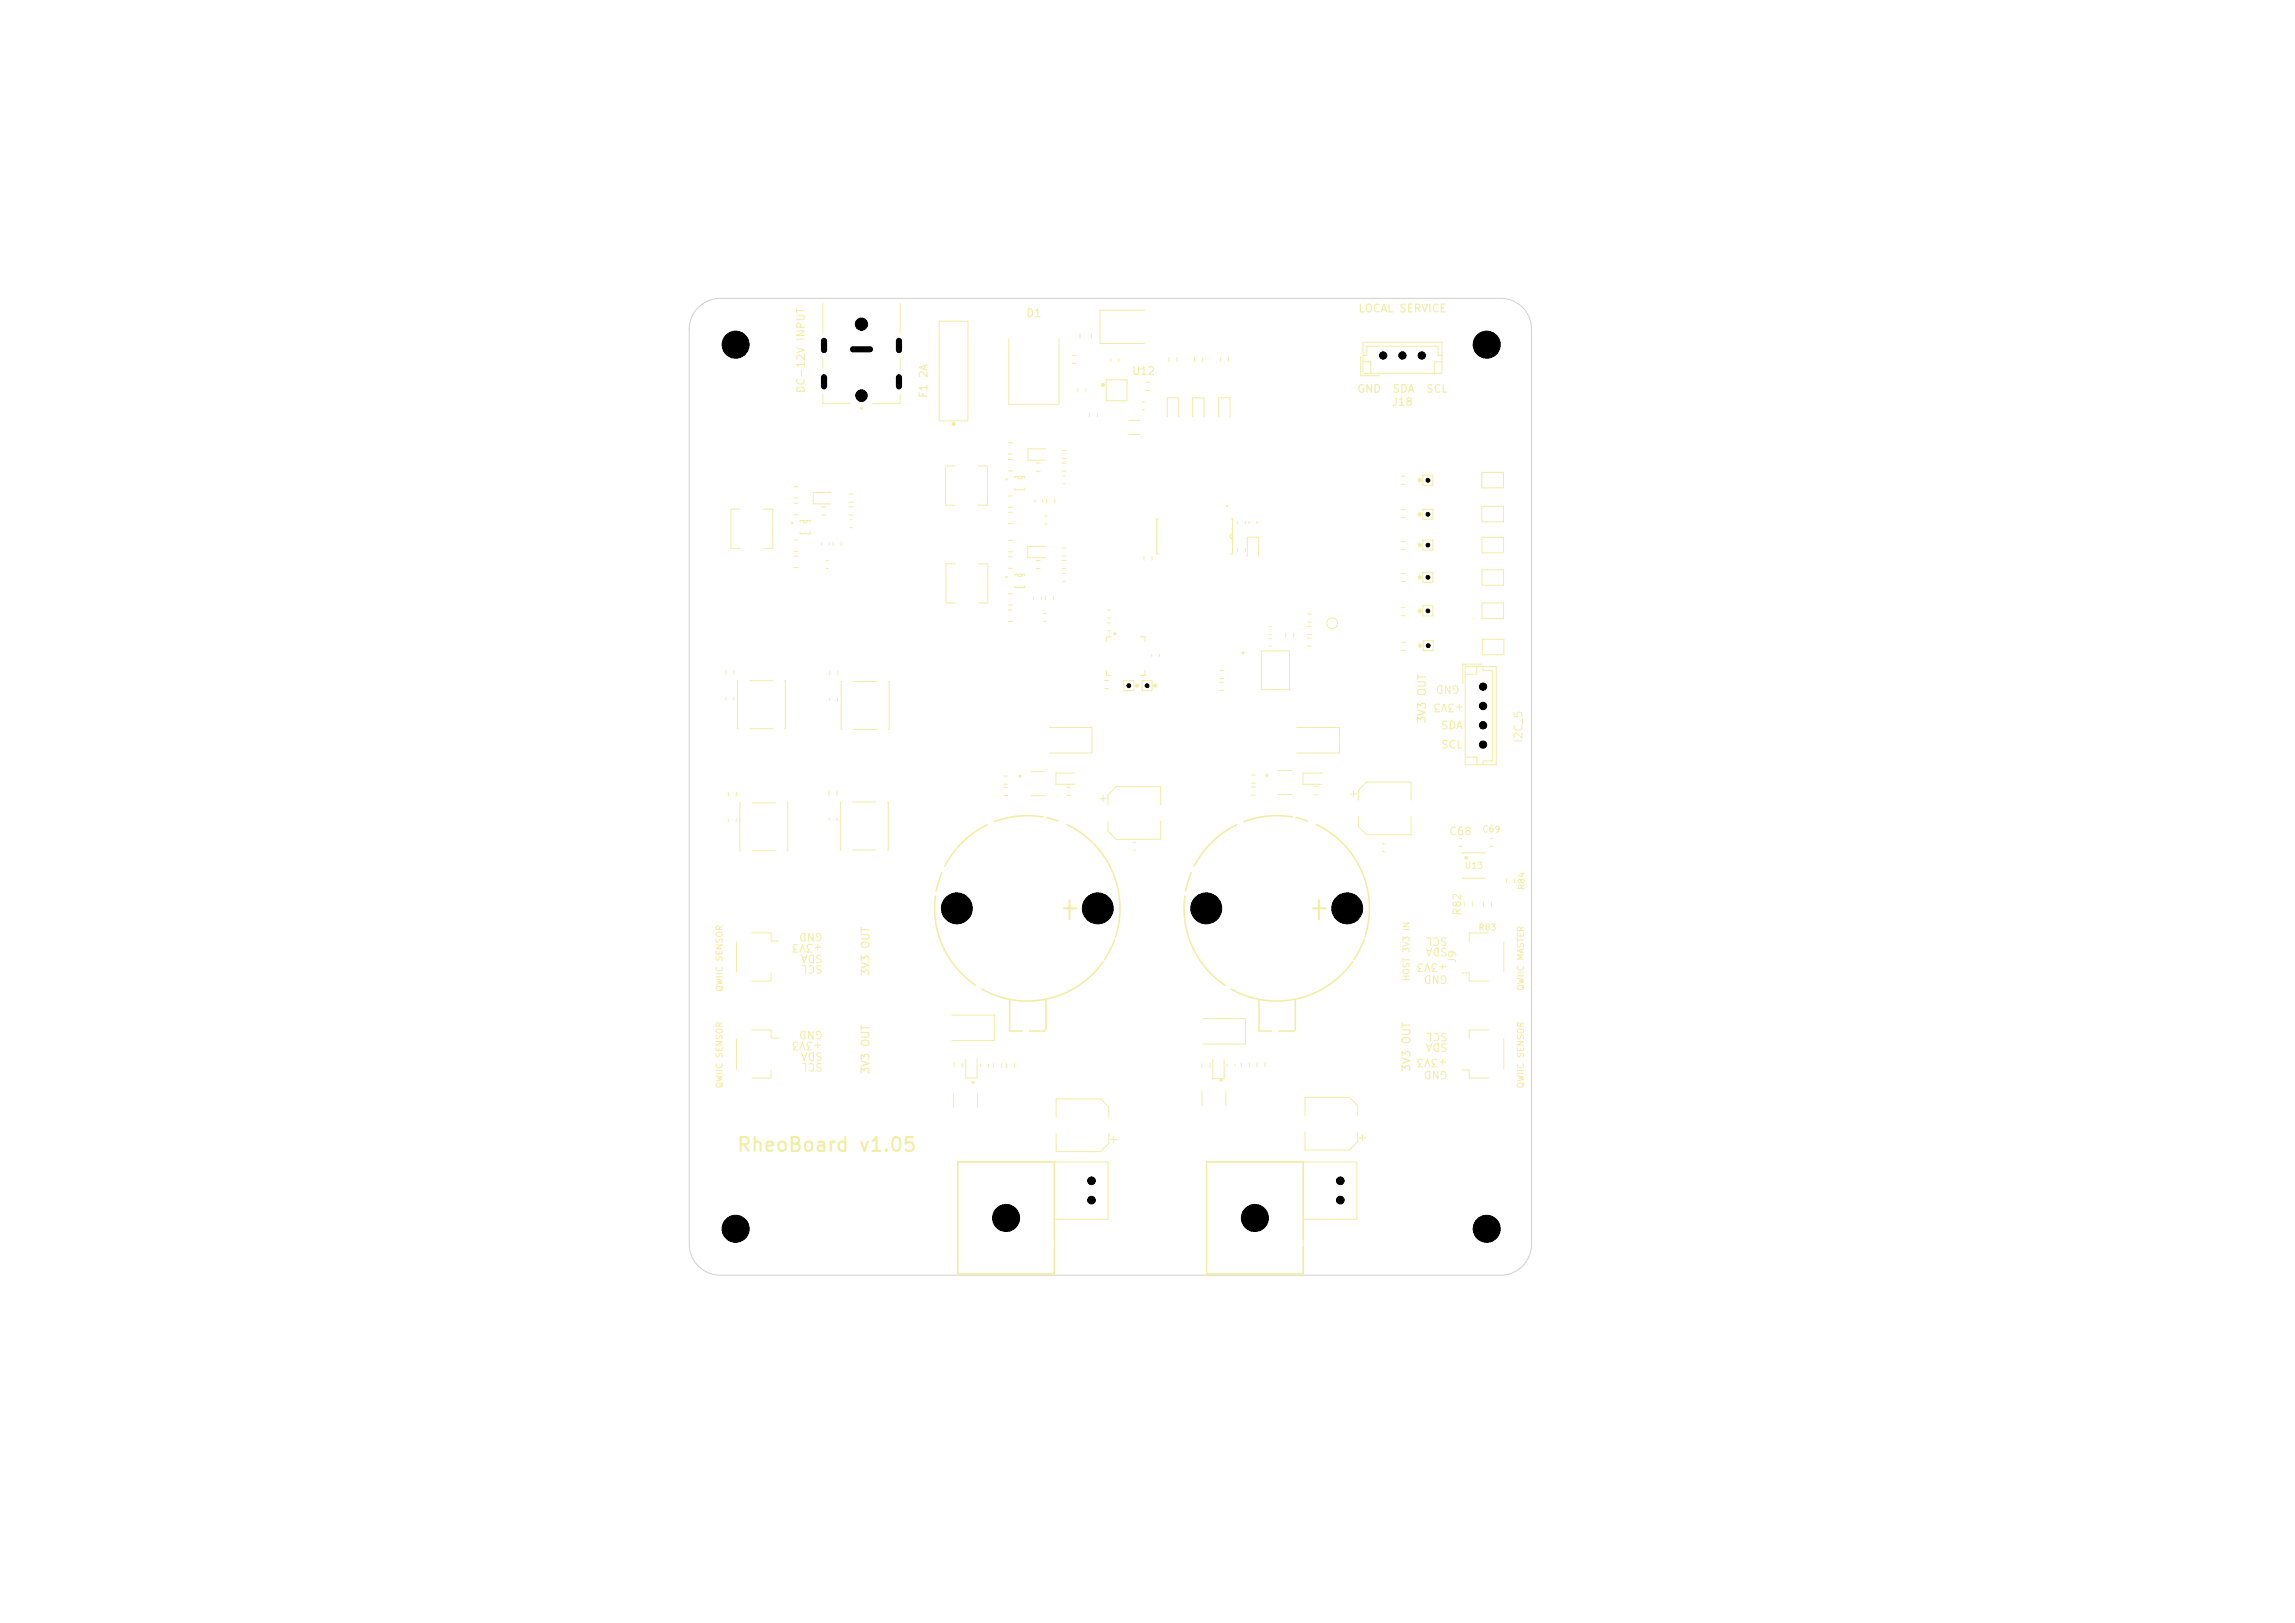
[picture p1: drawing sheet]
<svg xmlns="http://www.w3.org/2000/svg" width="297mm" height="210mm" viewBox="0 0 297 210" stroke-linecap="round" stroke-linejoin="round" font-family="sans-serif">
<defs><g id="words">
<text font-size="1.8" fill="#f2eda1" x="95.2" y="149.5">RheoBoard v1.05</text>
<g font-size="1" fill="#f2eda1">
<text x="132.7" y="41.3">D1</text>
<text x="175.7" y="40.7">LOCAL SERVICE</text>
<text x="104.4" y="51" transform="rotate(-90 104.4 51)">DC-12V INPUT</text>
<text x="120.3" y="51.6" transform="rotate(-90 120.3 51.6)">F1 2A</text>
<text x="146.4" y="48.8">U12</text>
<text x="175.6" y="51.1">GND</text>
<text x="180.1" y="52.8">J18</text>
<text x="180.1" y="51.1">SDA</text>
<text x="184.5" y="51.1">SCL</text>
<text x="189" y="88.4" transform="rotate(-180 189 88.4)">GND</text>
<text x="184.8" y="93.7" transform="rotate(-90 184.8 93.7)">3V3 OUT</text>
<text x="186.4" y="94.6">SDA</text>
<text x="189.6" y="90.8" transform="rotate(-180 189.6 90.8)">+3V3</text>
<text x="186.4" y="97.1">SCL</text>
<text x="197.2" y="96.2" transform="rotate(-90 197.2 96.2)">I2C_5</text>
<text x="187.4" y="108.3">C68</text>
<text x="189.3" y="118.6" transform="rotate(-90 189.3 118.6)">R82</text>
<text x="106.6" y="120.5" transform="rotate(-180 106.6 120.5)">GND</text>
<text x="106.6" y="121.9" transform="rotate(-180 106.6 121.9)">+3V3</text>
<text x="106.6" y="123.3" transform="rotate(-180 106.6 123.3)">SDA</text>
<text x="106.6" y="124.7" transform="rotate(-180 106.6 124.7)">SCL</text>
<text x="187.4" y="121.1" transform="rotate(-180 187.4 121.1)">SCL</text>
<text x="187.4" y="122.4" transform="rotate(-180 187.4 122.4)">SDA</text>
<text x="187.4" y="124.4" transform="rotate(-180 187.4 124.4)">+3V3</text>
<text x="187.4" y="126" transform="rotate(-180 187.4 126)">GND</text>
<text x="188.7" y="124.8" transform="rotate(-90 188.7 124.8)">J9</text>
<text x="112.8" y="126.4" transform="rotate(-90 112.8 126.4)">3V3 OUT</text>
<text x="106.6" y="133.1" transform="rotate(-180 106.6 133.1)">GND</text>
<text x="106.6" y="134.6" transform="rotate(-180 106.6 134.6)">+3V3</text>
<text x="106.6" y="135.9" transform="rotate(-180 106.6 135.9)">SDA</text>
<text x="106.6" y="137.3" transform="rotate(-180 106.6 137.3)">SCL</text>
<text x="187.4" y="133.4" transform="rotate(-180 187.4 133.4)">SCL</text>
<text x="187.4" y="134.8" transform="rotate(-180 187.4 134.8)">SDA</text>
<text x="187.4" y="136.8" transform="rotate(-180 187.4 136.8)">+3V3</text>
<text x="112.8" y="139.1" transform="rotate(-90 112.8 139.1)">3V3 OUT</text>
<text x="182.8" y="138.7" transform="rotate(-90 182.8 138.7)">3V3 OUT</text>
<text x="187.4" y="138.3" transform="rotate(-180 187.4 138.3)">GND</text>
</g>
<g font-size=".8" fill="#f2eda1">
<text x="191.8" y="107.9">C69</text>
<text x="189.5" y="112.6">U13</text>
<text x="197.5" y="115.2" transform="rotate(-90 197.5 115.2)">R84</text>
<text x="191.3" y="120.6">R83</text>
<text x="93.7" y="128.4" transform="rotate(-90 93.7 128.4)">QWIIC SENSOR</text>
<text x="182.6" y="127" transform="rotate(-90 182.6 127)">HOST 3V3 IN</text>
<text x="197.4" y="128.3" transform="rotate(-90 197.4 128.3)">QWIIC MASTER</text>
<text x="93.7" y="140.9" transform="rotate(-90 93.7 140.9)">QWIIC SENSOR</text>
<text x="197.4" y="140.9" transform="rotate(-90 197.4 140.9)">QWIIC SENSOR</text>
</g>
</g></defs>
<g fill="none" stroke="#f2eda1" stroke-width=".13">
<path d="M106.5 39.2v3.9M116.5 39.2v3.9M106.5 46.3v1.5M106.5 51v1.2h3.5M116.5 51v1.2h-3.6M116.5 46.3v1.5M121.5 41.6h3.8v12.9h-3.8zM130.5 59.5h.5M130.5 57.3h.5M130.5 58.8h.5M130.5 43.8v8.5h6.5v-8.5M134.1 59.9h.5"/>
<path d="M135.3 58.1h-2.3v1.4h2.3M137.5 58.3h.5M137.5 59.3h.5M137.5 59.9h.5M138.8 46h.4M138.8 47h.4M139.5 50.3v.4M139.8 43.2v.6M140.5 50.3v.4M141 53.5v.4M141.2 43.2v.6M142 53.5v.4"/>
<path d="M143.2 49.2h2.7v2.7h-2.7zM143.7 46.5v.2M144.8 46.5v.2M146.1 54.4h1.4M146.1 56.2h1.4M147.9 52h.2M147.9 53h.2M148.2 40.2h-5.9v4.3h5.9M148.3 49.5h.4M148.3 50.5h.4M151.1 53.9v-2.4h1.4v2.4M151.3 46.3v.5"/>
<path d="M152.3 46.3v.5M154.3 53.9v-2.4h1.5v2.4M154.6 46.3v.5M155.6 46.3v.5M157.7 53.9v-2.4h1.5v2.4M157.9 46.3v.5M159 46.3v.5M176.1 46.1v2.5h2.5M176.4 46h.5v-1.2h9.2v1.2h.5M176.4 46.8h1v1.5M176.4 44.3h10.2v4h-10.2zM186.6 46.8h-1v1.5"/>
<path d="M95.8 65.9h-1.2v5h1.2M98.8 65.9h1.2v5h-1.2M102.7 69.9h.6M102.7 71.3h.6M102.7 63h.6M102.7 64.4h.6M102.7 72h.6M102.7 73.4h.6M102.7 65.1h.6M102.7 66.6h.6M103.6 67.6v-.2h1.2v.2M103.6 68.9v.2h1.2v-.2"/>
<path d="M103.9 67.4l.1 .2 .2 .1 .2-.1 .1-.2M106.3 70.2v.3M106.3 65.6h.5M106.3 66.6h.5M106.9 72.5h.3M106.9 73.6h.3M107.3 70.2v.3M107.5 63.7h-2.3v1.5h2.3M107.8 70.1v.5M108.9 70.1v.5M109.9 65.6h.5M109.9 66.6h.5"/>
<path d="M109.9 63.9h.5M109.9 65h.5M110 67.3h.3M110 68.3h.3M123.6 60.3h-1.2v5.1h1.2M123.6 73h-1.2v5h1.2M126.6 60.3h1.2v5.1h-1.2M126.6 73h1.2v5h-1.2M130.5 78.9h.5M130.5 60.9h.5M130.5 76.8h.5M130.5 78.3h.5"/>
<path d="M130.5 72.1h.5M130.5 73.5h.5M130.5 64.2h.5M130.5 65.6h.5M130.5 66.3h.5M130.5 67.8h.5M130.5 69.9h.5M130.5 71.4h.5M131.3 61.9v-.2h1.3v.2M131.3 63.2v.2h1.3v-.2M131.3 74.5v-.2h1.3v.2M131.3 75.8v.2h1.3v-.2"/>
<path d="M131.7 61.7v.2l.3 .1 .2-.1 .1-.2M131.7 74.3v.2l.3 .1 .2-.1 .1-.2M133.8 77.3v.3M133.9 64.7v.3M134.1 72.5h.5M134.1 73.6h.5M134.1 61h.5M134.8 77.3v.3M134.9 64.7v.3M135 79.4h.3M135.2 66.8h.3M135.2 67.8h.3"/>
<path d="M135.3 77.1v.5M135.3 70.7h-2.3v1.5h2.3M135.5 64.6v.5M136.3 77.1v.5M136.5 64.6v.5M137.5 61h.5M137.5 72.5h.5M137.5 73.6h.5M137.5 70.9h.5M137.5 71.9h.5M137.6 61.6h.3M137.6 62.6h.3"/>
<path d="M137.6 74.2h.3M137.6 75.2h.3M143.3 78.9h.3M143.3 80h.3M148 72v.5M149.1 72v.5M160.1 70.9v.5M160.1 67.5v.3M161.2 67.5v.3M161.2 70.9v.5M161.4 72v-2.5h1.5v2.5M161.6 67.5v.3"/>
<path d="M162.7 67.5v.3M169.2 79.4h.5M181.3 70.1h.6M181.3 71.1h.6M181.3 65.9h.6M181.3 67h.6M181.3 61.6h.6M181.3 62.7h.6M181.3 78.6h.6M181.3 79.7h.6M181.3 74.2h.6M181.3 75.2h.6"/>
<path d="M184.1 61.5h1.3v1.3h-1.3zM184.1 69.9h1.3v1.3h-1.3zM184.1 78.4h1.3v1.3h-1.3zM184.1 65.9h1.3v1.3h-1.3zM184.1 74.1h1.3v1.3h-1.3zM191.8 61.1h2.8v2h-2.8zM191.8 65.5h2.8v2h-2.8zM191.8 78h2.8v2h-2.8zM191.8 69.5h2.8v2h-2.8zM191.8 73.7h2.8v2h-2.8zM93.9 86.7v.5M93.9 90.3v.2"/>
<path d="M95 90.3v.2M95 86.7v.5M95.5 88.1h-.1v6.2h.1M97 88.1h3M97 94.3h3M101.5 88.1h.1v6.2h-.1M107.4 90.4v.2M107.4 86.8v.5M108.4 90.4v.2M108.4 86.8v.5M109 88.2h-.1v6.2h.1M110.5 88.2h3"/>
<path d="M110.5 94.4h3M115 88.2h.1v6.2h-.1M130.5 80.4h.5M133.4 99.9h1.8M135 80.4h.3M135.8 94.1h5.5v3.3h-5.5M143 88h.5M143 89.1h.5M143.2 86.8v.6h.6M143.3 80.6h.3M143.3 81.6h.3M143.8 82.4h-.6v.6"/>
<path d="M145.4 88.1h1.3v1.3h-1.3zM147.5 82.4h.7v.6M147.8 88.1h1.3v1.3h-1.3zM148.2 86.8v.6h-.7M149.1 84.7v.3M150.1 84.7v.3M157.8 88.3h.5M157.8 89.3h.5M157.8 86.8h.5M157.8 87.8h.5M163.2 84.2l3.7 .1v4.9h-3.7zM164.2 82.1h.3"/>
<path d="M164.2 83.6h.3M164.2 81.1h.3M164.2 82.6h.3M165.4 99.7h1.8M166.4 81.9v.6M167.4 81.9v.6M167.8 94.1h5.5v3.3h-5.5M169.2 82.6h.5M169.2 83.6h.5M169.2 80.5h.5M169.2 81h.5M169.2 82.1h.5"/>
<path d="M181.4 83.1h.5M181.4 84.1h.5M184.2 82.9h1.3v1.3h-1.3zM189.6 98h1.5v1M189.6 86.2h4v12.8h-4zM191.1 86.2v1h-1.5M191.8 85.9h-2.5v2.5M191.8 82.7h2.8v2h-2.8zM191.9 86.2v.5h1.2v11.8h-1.2v.5M94.3 106v.3M94.3 102.5v.5M95.3 106v.3"/>
<path d="M95.3 102.5v.5M95.8 103.9h-.1v6.2h.1M97.3 103.9h3M97.3 110.1h3M101.8 103.9h.1v6.2h-.1M107.3 102.4v.5M107.3 105.9v.3M108.3 102.4v.5M108.3 105.9v.3M108.9 103.8h-.1v6.2h.1M110.4 110h3M110.4 103.8h3"/>
<path d="M114.9 103.8h.1v6.2h-.1M129.9 100.4h.5M129.9 101.5h.5M129.9 101.9h.5M129.9 102.9h.5M133.4 103h1.8M138.1 101.9h.5M138.1 102.9h.5M139.1 100h-2.4v1.5h2.4M142.4 103.4h.8M142.8 103v.7M143.4 104.1v-1.2l1.1-1.1h5.7v2.3"/>
<path d="M143.4 106.3v1.2l1.1 1.1h5.7v-2.3M146.7 109h.2M146.7 110h.2M161.9 101.8h.6M161.9 102.9h.6M162 100.3h.5M162 101.3h.5M165.4 102.8h1.8M170 101.8h.5M170 102.8h.5M171.1 100h-2.5v1.5h2.5M174.8 102.8h.7"/>
<path d="M175.2 102.4v.7M175.8 103.5v-1.2l1.1-1.1h5.7v2.3M175.8 105.7v1.2l1.1 1.1h5.7v-2.3M178.9 109.2h.3M178.9 110.2h.3M188.9 108.5h.2M188.9 109.5h.2M189.2 110.4h3M189.2 113.7h3M189.5 116.7v.6M190.5 116.7v.6M192 116.7v.6"/>
<path d="M192.9 108.5h.2M192.9 109.5h.2M193 116.7v.6M195 113.7v.6M196 113.7v.6M95.3 121.9v3.9M95.3 134.4v3.9M97.3 133.3h2.5v1h1M97.3 120.7h2.5v1.1h1M99.8 138.4v1.1h-2.5M99.8 125.9v1h-2.5M123.2 131.3h5.5v3.3h-5.5"/>
<path d="M123.5 137.5v.5M124.5 137.5v.5M125 137v2.5h1.5v-2.5M126.9 137.7v.3M127.9 137.7v.3M128.6 137.6v.5M129.6 137.6v.5M130.2 137.6v.5M131.3 137.6v.5M155.5 137.6v.5M155.7 131.8h5.5v3.3h-5.5M156.6 137.6v.5"/>
<path d="M156.9 137.1v2.5h1.5v-2.5M158.8 137.7v.3M159.8 137.7v.3M160.6 137.5v.6M161.7 137.5v.6M162.7 137.5v.6M163.7 137.5v.6M189.2 138.4h.9v1.1h2.5M189.2 125.9h.9v1h2.5M192.6 120.7h-2.5v1.1M192.6 133.3h-2.5v1M194.6 121.9v3.9"/>
<path d="M194.6 134.4v3.9M123.4 141.5v1.8M123.9 150.3h12.6v14.6h-12.6zM123.9 150.4h19.5M123.9 150.4v14.5h12.5v-3.5M126.5 141.5v1.8M136.4 150.4v10M136.7 144.5v-2.3h5.7l1.1 1.1v1.2M136.7 146.7v2.3h5.7l1.1-1.1v-1.2M143.4 150.4v7.4h-7M143.7 147.4h.8M144.1 147.1v.7"/>
<path d="M155.5 141.2v1.8M156.1 150.4v14.5h12.6v-3.5M156.1 150.4h19.5M156.2 150.3h12.4v14.6h-12.4zM158.6 141.2v1.8M168.7 150.4v10M168.9 144.3v-2.3h5.7l1.1 1.1v1.2M168.9 146.5v2.3h5.7l1.1-1.1v-1.2M175.6 150.4v7.3l-7 .1M175.9 147.2h.8M176.3 146.9v.7"/>
<circle cx="172.4" cy="80.6" r=".7"/>
</g>
<g fill="#f2eda1" stroke="#f2eda1" stroke-width=".13">
<circle cx="183.7" cy="62.1" r=".2"/>
<circle cx="147.1" cy="88.7" r=".2"/>
<circle cx="183.7" cy="70.5" r=".2"/>
<circle cx="149.5" cy="88.7" r=".2"/>
<circle cx="183.7" cy="79" r=".2"/>
<circle cx="183.7" cy="66.5" r=".2"/>
<circle cx="158.8" cy="65.4" r=".08"/>
<circle cx="189.7" cy="111" r=".17"/>
<circle cx="142.7" cy="49.8" r=".2"/>
<circle cx="183.7" cy="74.7" r=".2"/>
<circle cx="183.8" cy="83.5" r=".2"/>
<circle cx="123.4" cy="54.9" r=".2"/>
</g>
<g fill="none" stroke="#f2eda1" stroke-width=".2">
<path d="M121.1 116a12 12 0 0 0 5.2 11.5M121.9 112.9l-.7 2.4M127.8 106.7a12 12 0 0 0-5.5 5.4M135 105.7a12 12 0 0 0-6.3 .6M135.4 105.8l1.5 .4M138.1 106.7a12 12 0 0 1 6.3 14.6M153.3 116a12 12 0 0 0 5.2 11.5M154.2 112.9l-.8 2.4M160 106.7a12 12 0 0 0-5.5 5.4M167.3 105.7a12 12 0 0 0-6.3 .6M167.7 105.8l1.5 .4M170.4 106.7a12 12 0 0 1 6.2 14.6"/>
<path d="M130.7 129.3v4.1h1.6M133.2 133.4h2.1M135.4 129.3v4M142.8 124.4a12 12 0 0 1-15.8 3.6M144.2 121.6l-.7 1.7-.6 .9M162.9 129.3v4.1h1.7M165.5 133.4h2.1M167.6 129.3v4M175 124.4a12 12 0 0 1-15.7 3.6M176.5 121.6l-.7 1.7-.6 .9"/>
<circle cx="111.5" cy="52.8" r=".1"/>
<circle cx="144.3" cy="82" r=".1"/>
<circle cx="160.9" cy="84.5" r=".1"/>
<circle cx="132" cy="100.5" r=".1"/>
<circle cx="163.9" cy="100.3" r=".1"/>
<circle cx="158" cy="139.8" r=".1"/>
<circle cx="125.9" cy="140" r=".1"/>
</g>
<g fill="#f2eda1" stroke="#f2eda1" stroke-width=".15">
<circle cx="130.3" cy="62" r=".08"/>
<circle cx="102.5" cy="67.7" r=".08"/>
<circle cx="130.3" cy="74.7" r=".08"/>
</g>
<path d="M137.6 117.5h1.7M138.4 116.5v2.4M169.9 117.5h1.7M170.7 116.5v2.4" fill="none" stroke="#f2eda1" stroke-width=".25"/>
<path d="M149.9 67.1h-.2v4.6h.2M159.3 67.1h.2v4.6h-.2M159.5 69.1l-.2 .1-.1 .2 .1 .2 .2 .1" fill="none" stroke="#f2eda1" stroke-width=".15"/>
<path d="M90.4 39.8a4 4 0 0 1 2.8-1.2h101a4 4 0 0 1 4 4v118.4a4 4 0 0 1-4 4h-101a4 4 0 0 1-4-4v-118.4a4 4 0 0 1 1.2-2.8z" fill="none" stroke="#d0d2cd" stroke-width=".13"/>
<g fill="#000" stroke="#000" stroke-width=".13">
<circle cx="95.2" cy="44.6" r="1.75"/>
<circle cx="111.5" cy="51.2" r=".75"/>
<circle cx="111.5" cy="41.9" r=".8"/>
<circle cx="179" cy="46" r=".47"/>
<circle cx="181.5" cy="46" r=".47"/>
<circle cx="184" cy="46" r=".48"/>
<circle cx="192.4" cy="44.6" r="1.75"/>
<circle cx="184.8" cy="74.7" r=".25"/>
<circle cx="184.8" cy="79" r=".25"/>
<circle cx="184.8" cy="70.5" r=".25"/>
<circle cx="184.8" cy="66.5" r=".25"/>
<circle cx="184.8" cy="62.1" r=".25"/>
<circle cx="146.1" cy="88.7" r=".25"/>
<circle cx="148.5" cy="88.7" r=".25"/>
<circle cx="184.8" cy="83.5" r=".25"/>
<circle cx="191.9" cy="88.8" r=".47"/>
<circle cx="191.9" cy="93.8" r=".47"/>
<circle cx="191.9" cy="91.4" r=".47"/>
<circle cx="191.9" cy="96.4" r=".47"/>
<circle cx="123.8" cy="117.5" r="2"/>
<circle cx="142.1" cy="117.5" r="2"/>
<circle cx="156.1" cy="117.5" r="2"/>
<circle cx="174.3" cy="117.5" r="2"/>
<circle cx="95.2" cy="159" r="1.75"/>
<circle cx="130.2" cy="157.6" r="1.75"/>
<circle cx="141.3" cy="155.3" r=".5"/>
<circle cx="141.3" cy="152.8" r=".5"/>
<circle cx="162.4" cy="157.6" r="1.75"/>
<circle cx="173.5" cy="155.3" r=".5"/>
<circle cx="173.5" cy="152.8" r=".5"/>
<circle cx="192.4" cy="159" r="1.75"/>
</g>
<path d="M106.6 44.1v1.2M106.6 48.8v1.2M110.4 45.2h2.2M116.3 44.1v1.2M116.3 48.8v1.2" fill="none" stroke="#000" stroke-width=".8"/>
<use href="#words"/>
</svg>
